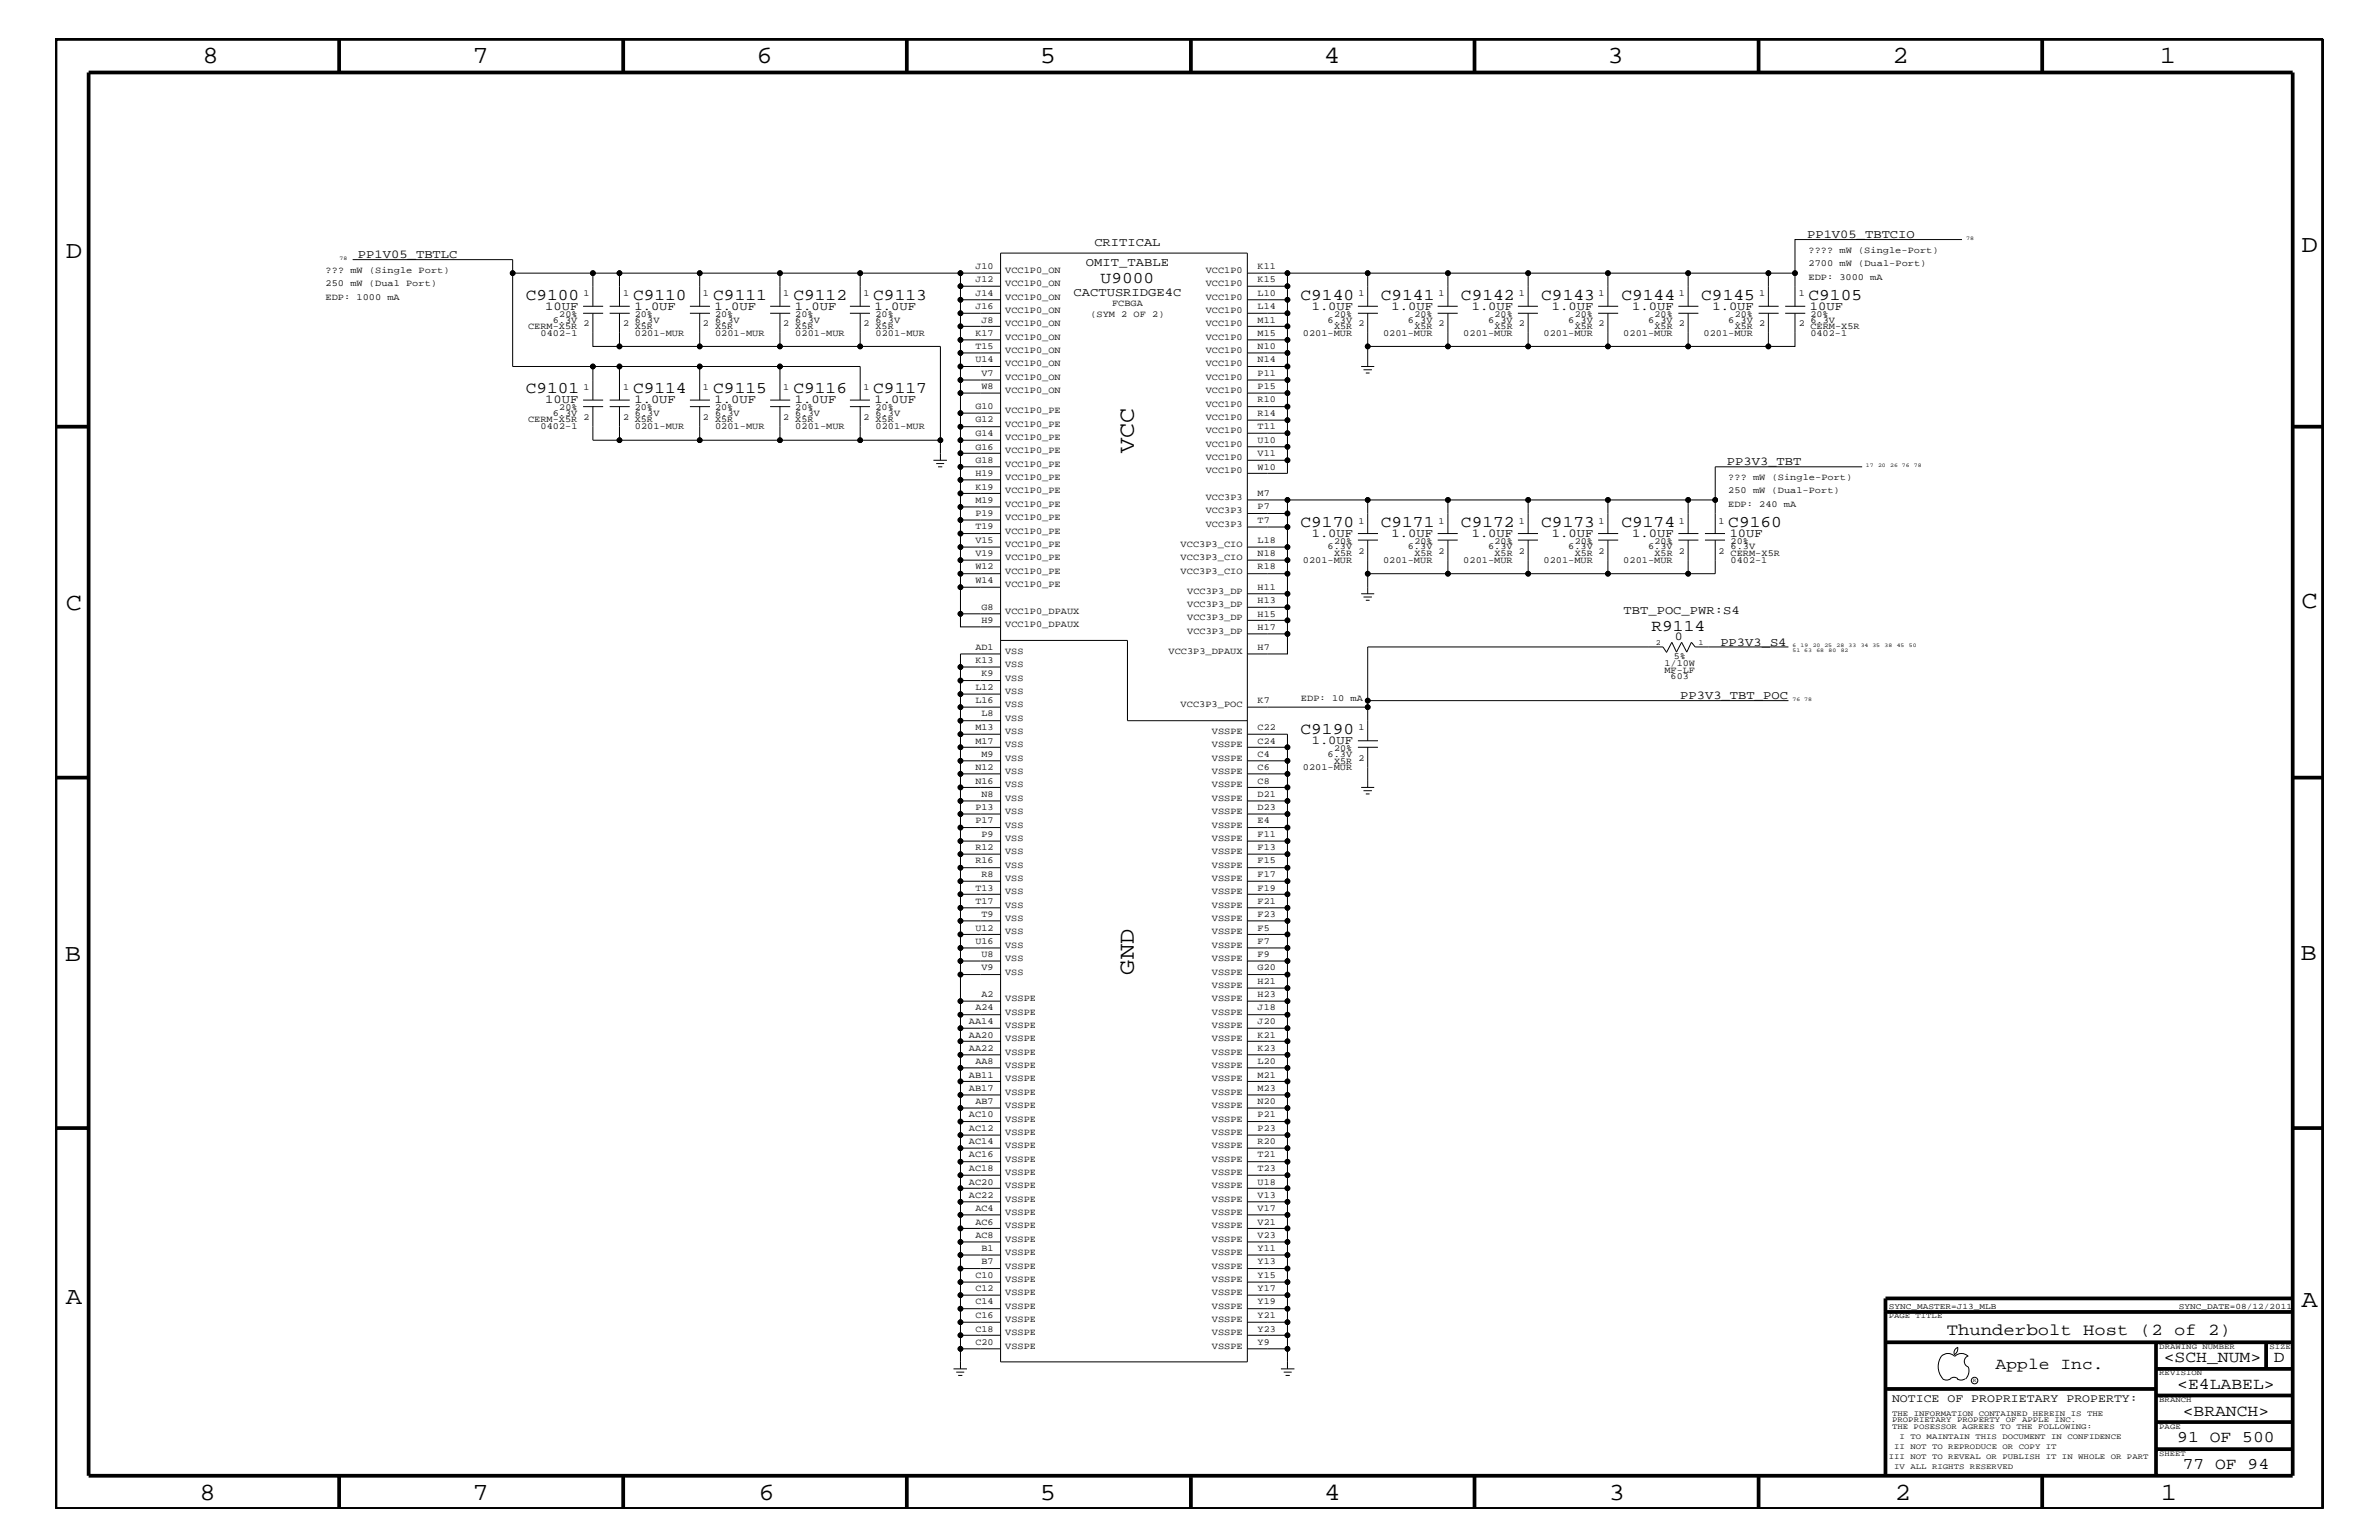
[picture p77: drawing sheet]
<svg xmlns="http://www.w3.org/2000/svg" width="432mm" height="279mm" viewBox="0 0 432 279" stroke-linecap="round" stroke-linejoin="round" font-family="sans-serif">
<defs><g id="words">
<g font-size="4.5">
<text x="36.7" y="11.5">8</text>
<text x="85.8" y="11.5">7</text>
<text x="137.3" y="11.5">6</text>
<text x="188.7" y="11.5">5</text>
<text x="240.3" y="11.5">4</text>
<text x="291.8" y="11.5">3</text>
<text x="343.5" y="11.5">2</text>
<text x="392" y="11.5">1</text>
<text x="11.9" y="46.8">D</text>
<text x="417.7" y="45.7">D</text>
<text x="11.9" y="110.6">C</text>
<text x="417.7" y="110.3">C</text>
<text x="11.8" y="174.3">B</text>
<text x="417.6" y="174.2">B</text>
<text x="11.9" y="236.7">A</text>
<text x="417.7" y="237.1">A</text>
<text x="36.2" y="272.1">8</text>
<text x="85.8" y="272.1">7</text>
<text x="137.7" y="272.1">6</text>
<text x="188.7" y="272.1">5</text>
<text x="240.4" y="272.1">4</text>
<text x="292" y="272.1">3</text>
<text x="343.9" y="272.1">2</text>
<text x="392.2" y="272.1">1</text>
</g>
<g font-size="4.1">
<text x="205.8" y="82.2" transform="rotate(-90 205.8 82.2)">VCC</text>
<text x="205.8" y="176.8" transform="rotate(-90 205.8 176.8)">GND</text>
</g>
<g font-size="3">
<text x="199.8" y="51.3">U9000</text>
<text x="95.4" y="54.4">C9100</text>
<text x="114.9" y="54.4">C9110</text>
<text x="129.5" y="54.4">C9111</text>
<text x="144" y="54.4">C9112</text>
<text x="158.5" y="54.4">C9113</text>
<text x="236.1" y="54.4">C9140</text>
<text x="250.6" y="54.4">C9141</text>
<text x="265.2" y="54.4">C9142</text>
<text x="279.7" y="54.4">C9143</text>
<text x="294.3" y="54.4">C9144</text>
<text x="308.8" y="54.4">C9145</text>
<text x="328.3" y="54.4">C9105</text>
<text x="95.4" y="71.3">C9101</text>
<text x="114.9" y="71.3">C9114</text>
<text x="129.5" y="71.3">C9115</text>
<text x="144" y="71.3">C9116</text>
<text x="158.5" y="71.3">C9117</text>
<text x="236.1" y="95.6">C9170</text>
<text x="250.6" y="95.6">C9171</text>
<text x="265.2" y="95.6">C9172</text>
<text x="279.7" y="95.6">C9173</text>
<text x="294.3" y="95.6">C9174</text>
<text x="313.7" y="95.6">C9160</text>
<text x="299.8" y="114.4">R9114</text>
<text x="236.1" y="133.2">C9190</text>
<text x="353.4" y="242.3">Thunderbolt Host (2 of 2)</text>
<text x="362.2" y="248.4">Apple Inc.</text>
<text x="392.7" y="247.1">&lt;SCH_NUM&gt;</text>
<text x="395.2" y="252">&lt;E4LABEL&gt;</text>
<text x="412.7" y="247.1">D</text>
<text x="396.2" y="256.8">&lt;BRANCH&gt;</text>
<text x="395.2" y="261.6">91 OF 500</text>
<text x="396.2" y="266.6">77 OF 94</text>
</g>
<g font-size="2.2">
<text x="64.9" y="46.8">PP1V05_TBTLC</text>
<text x="198.6" y="44.6">CRITICAL</text>
<text x="328" y="43.2">PP1V05_TBTCIO</text>
<text x="194.9" y="53.8">CACTUSRIDGE4C</text>
<text x="197.1" y="48.3">OMIT_TABLE</text>
<text x="99" y="56.2">10UF</text>
<text x="115.1" y="56.2">1.0UF</text>
<text x="129.7" y="56.2">1.0UF</text>
<text x="144.3" y="56.2">1.0UF</text>
<text x="158.7" y="56.2">1.0UF</text>
<text x="238.1" y="56.2">1.0UF</text>
<text x="252.6" y="56.2">1.0UF</text>
<text x="267.1" y="56.2">1.0UF</text>
<text x="281.7" y="56.2">1.0UF</text>
<text x="296.2" y="56.2">1.0UF</text>
<text x="310.8" y="56.2">1.0UF</text>
<text x="328.5" y="56.2">10UF</text>
<text x="99" y="73.2">10UF</text>
<text x="115.1" y="73.2">1.0UF</text>
<text x="129.7" y="73.2">1.0UF</text>
<text x="144.3" y="73.2">1.0UF</text>
<text x="158.7" y="73.2">1.0UF</text>
<text x="313.4" y="84.4">PP3V3_TBT</text>
<text x="238.1" y="97.4">1.0UF</text>
<text x="252.6" y="97.4">1.0UF</text>
<text x="267.1" y="97.4">1.0UF</text>
<text x="281.7" y="97.4">1.0UF</text>
<text x="296.2" y="97.4">1.0UF</text>
<text x="313.9" y="97.4">10UF</text>
<text x="294.7" y="111.4">TBT_POC_PWR:S4</text>
<text x="304" y="116.1">0</text>
<text x="312.3" y="117.2">PP3V3_S4</text>
<text x="305" y="126.9">PP3V3_TBT_POC</text>
<text x="238.1" y="135">1.0UF</text>
</g>
<text font-size="2.1" x="343.4" y="254.4">NOTICE OF PROPRIETARY PROPERTY:</text>
<g font-size="1.7">
<text x="328.3" y="45.9">???? mW (Single-Port)</text>
<text x="59.1" y="51.9">250 mW (Dual Port)</text>
<text x="59.1" y="49.6">??? mW (Single Port)</text>
<text x="105.9" y="53.8">1</text>
<text x="113.1" y="53.8">1</text>
<text x="127.6" y="53.8">1</text>
<text x="142.2" y="53.8">1</text>
<text x="156.7" y="53.8">1</text>
<text x="177" y="53.6">J14</text>
<text x="177" y="51.3">J12</text>
<text x="177" y="48.8">J10</text>
<text x="182.5" y="51.9">VCC1P0_ON</text>
<text x="182.5" y="49.6">VCC1P0_ON</text>
<text x="218.9" y="49.6">VCC1P0</text>
<text x="218.9" y="51.9">VCC1P0</text>
<text x="228.3" y="53.6">L10</text>
<text x="228.3" y="51.3">K15</text>
<text x="228.3" y="48.8">K11</text>
<text x="246.5" y="53.8">1</text>
<text x="261.1" y="53.8">1</text>
<text x="275.7" y="53.8">1</text>
<text x="290.2" y="53.8">1</text>
<text x="304.7" y="53.8">1</text>
<text x="319.3" y="53.8">1</text>
<text x="326.5" y="53.8">1</text>
<text x="328.3" y="50.7">EDP: 3000 mA</text>
<text x="328.3" y="48.3">2700 mW (Dual-Port)</text>
<text x="59.1" y="54.4">EDP: 1000 mA</text>
<text x="95.8" y="59.7">CERM-X5R</text>
<text x="100.3" y="58.5">6.3V</text>
<text x="101.5" y="57.4">20%</text>
<text x="105.9" y="59.2">2</text>
<text x="113.1" y="59.2">2</text>
<text x="115.2" y="59.7">X5R</text>
<text x="115.2" y="57.4">20%</text>
<text x="115.2" y="58.5">6.3V</text>
<text x="127.6" y="59.2">2</text>
<text x="129.8" y="59.7">X5R</text>
<text x="129.8" y="57.4">20%</text>
<text x="129.8" y="58.5">6.3V</text>
<text x="142.2" y="59.2">2</text>
<text x="144.4" y="59.7">X5R</text>
<text x="144.4" y="57.4">20%</text>
<text x="144.4" y="58.5">6.3V</text>
<text x="156.7" y="59.2">2</text>
<text x="158.9" y="59.7">X5R</text>
<text x="158.9" y="57.4">20%</text>
<text x="158.9" y="58.5">6.3V</text>
<text x="177" y="56.1">J16</text>
<text x="178.1" y="58.5">J8</text>
<text x="182.5" y="59.2">VCC1P0_ON</text>
<text x="182.5" y="56.8">VCC1P0_ON</text>
<text x="182.5" y="54.4">VCC1P0_ON</text>
<text x="197.9" y="57.4">(SYM 2 OF 2)</text>
<text x="201.8" y="55.6">FCBGA</text>
<text x="218.9" y="59.2">VCC1P0</text>
<text x="218.9" y="56.8">VCC1P0</text>
<text x="218.9" y="54.4">VCC1P0</text>
<text x="228.3" y="58.5">M11</text>
<text x="228.3" y="56.1">L14</text>
<text x="241" y="58.5">6.3V</text>
<text x="242.1" y="59.7">X5R</text>
<text x="242.1" y="57.4">20%</text>
<text x="246.5" y="59.2">2</text>
<text x="255.5" y="58.5">6.3V</text>
<text x="256.7" y="59.7">X5R</text>
<text x="256.7" y="57.4">20%</text>
<text x="261.1" y="59.2">2</text>
<text x="270.1" y="58.5">6.3V</text>
<text x="271.3" y="59.7">X5R</text>
<text x="271.3" y="57.4">20%</text>
<text x="275.7" y="59.2">2</text>
<text x="284.6" y="58.5">6.3V</text>
<text x="285.8" y="59.7">X5R</text>
<text x="285.8" y="57.4">20%</text>
<text x="290.2" y="59.2">2</text>
<text x="299.1" y="58.5">6.3V</text>
<text x="300.3" y="59.7">X5R</text>
<text x="300.3" y="57.4">20%</text>
<text x="304.7" y="59.2">2</text>
<text x="313.7" y="58.5">6.3V</text>
<text x="314.9" y="59.7">X5R</text>
<text x="314.9" y="57.4">20%</text>
<text x="319.3" y="59.2">2</text>
<text x="326.5" y="59.2">2</text>
<text x="328.6" y="59.7">CERM-X5R</text>
<text x="328.6" y="57.4">20%</text>
<text x="328.6" y="58.5">6.3V</text>
<text x="98.1" y="60.9">0402-1</text>
<text x="115.2" y="60.9">0201-MUR</text>
<text x="129.8" y="60.9">0201-MUR</text>
<text x="144.4" y="60.9">0201-MUR</text>
<text x="158.9" y="60.9">0201-MUR</text>
<text x="177" y="65.7">U14</text>
<text x="177" y="63.4">T15</text>
<text x="177" y="60.9">K17</text>
<text x="182.5" y="64">VCC1P0_ON</text>
<text x="182.5" y="61.7">VCC1P0_ON</text>
<text x="218.9" y="64">VCC1P0</text>
<text x="218.9" y="61.7">VCC1P0</text>
<text x="228.3" y="65.7">N14</text>
<text x="228.3" y="63.4">N10</text>
<text x="228.3" y="60.9">M15</text>
<text x="236.5" y="60.9">0201-MUR</text>
<text x="251" y="60.9">0201-MUR</text>
<text x="265.6" y="60.9">0201-MUR</text>
<text x="280.2" y="60.9">0201-MUR</text>
<text x="294.6" y="60.9">0201-MUR</text>
<text x="309.2" y="60.9">0201-MUR</text>
<text x="328.6" y="60.9">0402-1</text>
<text x="105.9" y="70.7">1</text>
<text x="113.1" y="70.7">1</text>
<text x="127.6" y="70.7">1</text>
<text x="142.2" y="70.7">1</text>
<text x="156.7" y="70.7">1</text>
<text x="178.1" y="70.6">W8</text>
<text x="178.1" y="68.2">V7</text>
<text x="182.5" y="71.3">VCC1P0_ON</text>
<text x="182.5" y="68.9">VCC1P0_ON</text>
<text x="182.5" y="66.5">VCC1P0_ON</text>
<text x="218.9" y="71.3">VCC1P0</text>
<text x="218.9" y="66.5">VCC1P0</text>
<text x="218.9" y="68.9">VCC1P0</text>
<text x="228.3" y="70.6">P15</text>
<text x="228.3" y="68.2">P11</text>
<text x="95.8" y="76.7">CERM-X5R</text>
<text x="98.1" y="77.9">0402-1</text>
<text x="100.3" y="75.5">6.3V</text>
<text x="101.5" y="74.4">20%</text>
<text x="105.9" y="76.2">2</text>
<text x="113.1" y="76.2">2</text>
<text x="115.2" y="76.7">X5R</text>
<text x="115.2" y="77.9">0201-MUR</text>
<text x="115.2" y="74.4">20%</text>
<text x="115.2" y="75.5">6.3V</text>
<text x="127.6" y="76.2">2</text>
<text x="129.8" y="76.7">X5R</text>
<text x="129.8" y="77.9">0201-MUR</text>
<text x="129.8" y="74.4">20%</text>
<text x="129.8" y="75.5">6.3V</text>
<text x="142.2" y="76.2">2</text>
<text x="144.4" y="76.7">X5R</text>
<text x="144.4" y="77.9">0201-MUR</text>
<text x="144.4" y="74.4">20%</text>
<text x="144.4" y="75.5">6.3V</text>
<text x="156.7" y="76.2">2</text>
<text x="158.9" y="76.7">X5R</text>
<text x="158.9" y="77.9">0201-MUR</text>
<text x="158.9" y="74.4">20%</text>
<text x="158.9" y="75.5">6.3V</text>
<text x="177" y="76.7">G12</text>
<text x="177" y="74.3">G10</text>
<text x="182.5" y="75">VCC1P0_PE</text>
<text x="182.5" y="77.4">VCC1P0_PE</text>
<text x="218.9" y="76.2">VCC1P0</text>
<text x="218.9" y="73.8">VCC1P0</text>
<text x="228.3" y="77.9">T11</text>
<text x="228.3" y="75.5">R14</text>
<text x="228.3" y="73">R10</text>
<text x="177" y="83.9">G18</text>
<text x="177" y="81.6">G16</text>
<text x="177" y="79.1">G14</text>
<text x="182.5" y="79.9">VCC1P0_PE</text>
<text x="182.5" y="82.2">VCC1P0_PE</text>
<text x="218.9" y="83.5">VCC1P0</text>
<text x="218.9" y="81.1">VCC1P0</text>
<text x="218.9" y="78.6">VCC1P0</text>
<text x="228.3" y="82.7">V11</text>
<text x="228.3" y="80.3">U10</text>
<text x="177" y="88.8">K19</text>
<text x="177" y="86.4">H19</text>
<text x="182.5" y="87.1">VCC1P0_PE</text>
<text x="182.5" y="84.7">VCC1P0_PE</text>
<text x="182.5" y="89.5">VCC1P0_PE</text>
<text x="218.9" y="85.9">VCC1P0</text>
<text x="228.3" y="85.2">W10</text>
<text x="313.7" y="89.5">250 mW (Dual-Port)</text>
<text x="313.7" y="87.1">??? mW (Single-Port)</text>
<text x="177" y="93.7">P19</text>
<text x="177" y="91.2">M19</text>
<text x="182.5" y="92">VCC1P0_PE</text>
<text x="182.5" y="94.3">VCC1P0_PE</text>
<text x="218.9" y="93.2">VCC3P3</text>
<text x="218.9" y="90.7">VCC3P3</text>
<text x="218.9" y="95.6">VCC3P3</text>
<text x="228.3" y="94.9">T7</text>
<text x="228.3" y="92.4">P7</text>
<text x="228.3" y="90">M7</text>
<text x="246.5" y="95">1</text>
<text x="261.1" y="95">1</text>
<text x="275.7" y="95">1</text>
<text x="290.2" y="95">1</text>
<text x="304.7" y="95">1</text>
<text x="311.9" y="95">1</text>
<text x="313.7" y="92">EDP: 240 mA</text>
<text x="177" y="96">T19</text>
<text x="177" y="101">V19</text>
<text x="177" y="98.5">V15</text>
<text x="182.5" y="96.8">VCC1P0_PE</text>
<text x="182.5" y="99.3">VCC1P0_PE</text>
<text x="182.5" y="101.6">VCC1P0_PE</text>
<text x="214.3" y="101.6">VCC3P3_CIO</text>
<text x="214.3" y="99.3">VCC3P3_CIO</text>
<text x="228.3" y="101">N18</text>
<text x="228.3" y="98.5">L18</text>
<text x="241" y="99.7">6.3V</text>
<text x="242.1" y="101">X5R</text>
<text x="242.1" y="98.7">20%</text>
<text x="246.5" y="100.4">2</text>
<text x="255.5" y="99.7">6.3V</text>
<text x="256.7" y="101">X5R</text>
<text x="256.7" y="98.7">20%</text>
<text x="261.1" y="100.4">2</text>
<text x="270.1" y="99.7">6.3V</text>
<text x="271.3" y="101">X5R</text>
<text x="271.3" y="98.7">20%</text>
<text x="275.7" y="100.4">2</text>
<text x="284.6" y="99.7">6.3V</text>
<text x="285.8" y="101">X5R</text>
<text x="285.8" y="98.7">20%</text>
<text x="290.2" y="100.4">2</text>
<text x="299.1" y="99.7">6.3V</text>
<text x="300.3" y="101">X5R</text>
<text x="300.3" y="98.7">20%</text>
<text x="304.7" y="100.4">2</text>
<text x="311.9" y="100.4">2</text>
<text x="314.1" y="101">CERM-X5R</text>
<text x="314.1" y="98.7">20%</text>
<text x="314.1" y="99.7">6.3V</text>
<text x="177" y="105.8">W14</text>
<text x="177" y="103.3">W12</text>
<text x="182.5" y="104.1">VCC1P0_PE</text>
<text x="182.5" y="106.5">VCC1P0_PE</text>
<text x="214.3" y="104.1">VCC3P3_CIO</text>
<text x="215.5" y="107.7">VCC3P3_DP</text>
<text x="228.3" y="107">H11</text>
<text x="228.3" y="103.3">R18</text>
<text x="236.5" y="102.1">0201-MUR</text>
<text x="251" y="102.1">0201-MUR</text>
<text x="265.6" y="102.1">0201-MUR</text>
<text x="280.2" y="102.1">0201-MUR</text>
<text x="294.6" y="102.1">0201-MUR</text>
<text x="314.1" y="102.1">0402-1</text>
<text x="178.1" y="113.1">H9</text>
<text x="178.1" y="110.6">G8</text>
<text x="182.5" y="113.7">VCC1P0_DPAUX</text>
<text x="182.5" y="111.4">VCC1P0_DPAUX</text>
<text x="215.5" y="110.2">VCC3P3_DP</text>
<text x="215.5" y="112.6">VCC3P3_DP</text>
<text x="228.3" y="111.9">H15</text>
<text x="228.3" y="109.4">H13</text>
<text x="177" y="117.9">AD1</text>
<text x="182.5" y="118.6">VSS</text>
<text x="212.1" y="118.6">VCC3P3_DPAUX</text>
<text x="215.5" y="115">VCC3P3_DP</text>
<text x="228.3" y="117.9">H7</text>
<text x="228.3" y="114.2">H17</text>
<text x="303.8" y="119.6">5%</text>
<text x="177" y="125.2">L12</text>
<text x="177" y="120.3">K13</text>
<text x="178.1" y="122.7">K9</text>
<text x="182.5" y="125.9">VSS</text>
<text x="182.5" y="121">VSS</text>
<text x="182.5" y="123.5">VSS</text>
<text x="302.1" y="120.8">1/10W</text>
<text x="302.1" y="122">MF-LF</text>
<text x="303.2" y="123.2">603</text>
<text x="177" y="127.6">L16</text>
<text x="178.1" y="130">L8</text>
<text x="182.5" y="130.8">VSS</text>
<text x="182.5" y="128.3">VSS</text>
<text x="214.3" y="128.3">VCC3P3_POC</text>
<text x="228.3" y="127.6">K7</text>
<text x="236.1" y="127.1">EDP: 10 mA</text>
<text x="177" y="134.9">M17</text>
<text x="177" y="132.4">M13</text>
<text x="178.1" y="137.3">M9</text>
<text x="182.5" y="135.6">VSS</text>
<text x="182.5" y="133.2">VSS</text>
<text x="220" y="133.2">VSSPE</text>
<text x="220" y="135.6">VSSPE</text>
<text x="228.3" y="137.3">C4</text>
<text x="228.3" y="134.9">C24</text>
<text x="228.3" y="132.4">C22</text>
<text x="241" y="137.3">6.3V</text>
<text x="242.1" y="136.2">20%</text>
<text x="246.5" y="132.5">1</text>
<text x="177" y="139.7">N12</text>
<text x="177" y="142.2">N16</text>
<text x="182.5" y="142.9">VSS</text>
<text x="182.5" y="138">VSS</text>
<text x="182.5" y="140.4">VSS</text>
<text x="220" y="138">VSSPE</text>
<text x="220" y="140.4">VSSPE</text>
<text x="220" y="142.9">VSSPE</text>
<text x="228.3" y="142.2">C8</text>
<text x="228.3" y="139.7">C6</text>
<text x="236.5" y="139.7">0201-MUR</text>
<text x="242.1" y="138.5">X5R</text>
<text x="246.5" y="138">2</text>
<text x="177" y="149.4">P17</text>
<text x="177" y="147">P13</text>
<text x="178.1" y="144.6">N8</text>
<text x="182.5" y="147.7">VSS</text>
<text x="182.5" y="145.3">VSS</text>
<text x="220" y="145.3">VSSPE</text>
<text x="220" y="147.7">VSSPE</text>
<text x="228.3" y="149.4">E4</text>
<text x="228.3" y="147">D23</text>
<text x="228.3" y="144.6">D21</text>
<text x="177" y="154.3">R12</text>
<text x="178.1" y="151.8">P9</text>
<text x="182.5" y="155">VSS</text>
<text x="182.5" y="152.6">VSS</text>
<text x="182.5" y="150.1">VSS</text>
<text x="220" y="150.1">VSSPE</text>
<text x="220" y="152.6">VSSPE</text>
<text x="220" y="155">VSSPE</text>
<text x="228.3" y="154.3">F13</text>
<text x="228.3" y="151.8">F11</text>
<text x="177" y="161.6">T13</text>
<text x="177" y="156.7">R16</text>
<text x="178.1" y="159.1">R8</text>
<text x="182.5" y="159.9">VSS</text>
<text x="182.5" y="157.4">VSS</text>
<text x="220" y="157.4">VSSPE</text>
<text x="220" y="159.9">VSSPE</text>
<text x="228.3" y="159.1">F17</text>
<text x="228.3" y="161.6">F19</text>
<text x="228.3" y="156.7">F15</text>
<text x="177" y="163.9">T17</text>
<text x="178.1" y="166.4">T9</text>
<text x="182.5" y="167.1">VSS</text>
<text x="182.5" y="162.2">VSS</text>
<text x="182.5" y="164.7">VSS</text>
<text x="220" y="164.7">VSSPE</text>
<text x="220" y="162.2">VSSPE</text>
<text x="220" y="167.1">VSSPE</text>
<text x="228.3" y="166.4">F23</text>
<text x="228.3" y="163.9">F21</text>
<text x="177" y="171.2">U16</text>
<text x="177" y="168.9">U12</text>
<text x="178.1" y="173.7">U8</text>
<text x="182.5" y="169.5">VSS</text>
<text x="182.5" y="172">VSS</text>
<text x="220" y="169.5">VSSPE</text>
<text x="220" y="172">VSSPE</text>
<text x="228.3" y="173.7">F9</text>
<text x="228.3" y="171.2">F7</text>
<text x="228.3" y="168.9">F5</text>
<text x="178.1" y="176.1">V9</text>
<text x="182.5" y="174.4">VSS</text>
<text x="182.5" y="176.8">VSS</text>
<text x="220" y="176.8">VSSPE</text>
<text x="220" y="174.4">VSSPE</text>
<text x="220" y="179.3">VSSPE</text>
<text x="228.3" y="178.5">H21</text>
<text x="228.3" y="176.1">G20</text>
<text x="175.9" y="185.8">AA14</text>
<text x="177" y="183.3">A24</text>
<text x="178.1" y="181">A2</text>
<text x="182.5" y="181.6">VSSPE</text>
<text x="182.5" y="184.1">VSSPE</text>
<text x="220" y="181.6">VSSPE</text>
<text x="220" y="184.1">VSSPE</text>
<text x="228.3" y="185.8">J20</text>
<text x="228.3" y="183.3">J18</text>
<text x="228.3" y="181">H23</text>
<text x="175.9" y="190.6">AA22</text>
<text x="175.9" y="188.2">AA20</text>
<text x="182.5" y="186.5">VSSPE</text>
<text x="182.5" y="188.9">VSSPE</text>
<text x="182.5" y="191.4">VSSPE</text>
<text x="220" y="186.5">VSSPE</text>
<text x="220" y="188.9">VSSPE</text>
<text x="220" y="191.4">VSSPE</text>
<text x="228.3" y="190.6">K23</text>
<text x="228.3" y="188.2">K21</text>
<text x="175.9" y="197.9">AB17</text>
<text x="175.9" y="195.5">AB11</text>
<text x="177" y="193.1">AA8</text>
<text x="182.5" y="193.7">VSSPE</text>
<text x="182.5" y="196.2">VSSPE</text>
<text x="220" y="193.7">VSSPE</text>
<text x="220" y="196.2">VSSPE</text>
<text x="228.3" y="197.9">M23</text>
<text x="228.3" y="195.5">M21</text>
<text x="228.3" y="193.1">L20</text>
<text x="175.9" y="202.7">AC10</text>
<text x="177" y="200.3">AB7</text>
<text x="182.5" y="201">VSSPE</text>
<text x="182.5" y="198.7">VSSPE</text>
<text x="182.5" y="203.5">VSSPE</text>
<text x="220" y="198.7">VSSPE</text>
<text x="220" y="201">VSSPE</text>
<text x="220" y="203.5">VSSPE</text>
<text x="228.3" y="202.7">P21</text>
<text x="228.3" y="200.3">N20</text>
<text x="175.9" y="207.6">AC14</text>
<text x="175.9" y="205.2">AC12</text>
<text x="182.5" y="208.3">VSSPE</text>
<text x="182.5" y="205.9">VSSPE</text>
<text x="220" y="205.9">VSSPE</text>
<text x="220" y="208.3">VSSPE</text>
<text x="228.3" y="207.6">R20</text>
<text x="228.3" y="205.2">P23</text>
<text x="175.9" y="214.9">AC20</text>
<text x="175.9" y="212.5">AC18</text>
<text x="175.9" y="210">AC16</text>
<text x="182.5" y="213.2">VSSPE</text>
<text x="182.5" y="215.6">VSSPE</text>
<text x="182.5" y="210.8">VSSPE</text>
<text x="220" y="210.8">VSSPE</text>
<text x="220" y="213.2">VSSPE</text>
<text x="220" y="215.6">VSSPE</text>
<text x="228.3" y="214.9">U18</text>
<text x="228.3" y="212.5">T23</text>
<text x="228.3" y="210">T21</text>
<text x="175.9" y="217.3">AC22</text>
<text x="177" y="219.7">AC4</text>
<text x="182.5" y="220.4">VSSPE</text>
<text x="182.5" y="218">VSSPE</text>
<text x="220" y="220.4">VSSPE</text>
<text x="220" y="218">VSSPE</text>
<text x="228.3" y="219.7">V17</text>
<text x="228.3" y="217.3">V13</text>
<text x="177" y="224.6">AC8</text>
<text x="177" y="222.2">AC6</text>
<text x="178.1" y="227">B1</text>
<text x="182.5" y="227.7">VSSPE</text>
<text x="182.5" y="225.3">VSSPE</text>
<text x="182.5" y="222.9">VSSPE</text>
<text x="220" y="222.9">VSSPE</text>
<text x="220" y="225.3">VSSPE</text>
<text x="220" y="227.7">VSSPE</text>
<text x="228.3" y="227">Y11</text>
<text x="228.3" y="224.6">V23</text>
<text x="228.3" y="222.2">V21</text>
<text x="177" y="231.8">C10</text>
<text x="178.1" y="229.4">B7</text>
<text x="182.5" y="232.6">VSSPE</text>
<text x="182.5" y="230.2">VSSPE</text>
<text x="220" y="230.2">VSSPE</text>
<text x="220" y="232.6">VSSPE</text>
<text x="228.3" y="231.8">Y15</text>
<text x="228.3" y="229.4">Y13</text>
<text x="177" y="239.1">C16</text>
<text x="177" y="236.7">C14</text>
<text x="177" y="234.3">C12</text>
<text x="182.5" y="237.4">VSSPE</text>
<text x="182.5" y="239.9">VSSPE</text>
<text x="182.5" y="235">VSSPE</text>
<text x="220" y="235">VSSPE</text>
<text x="220" y="237.4">VSSPE</text>
<text x="220" y="239.9">VSSPE</text>
<text x="228.3" y="239.1">Y21</text>
<text x="228.3" y="236.7">Y19</text>
<text x="228.3" y="234.3">Y17</text>
<text x="177" y="244">C20</text>
<text x="177" y="241.6">C18</text>
<text x="182.5" y="242.3">VSSPE</text>
<text x="182.5" y="244.7">VSSPE</text>
<text x="220" y="244.7">VSSPE</text>
<text x="220" y="242.3">VSSPE</text>
<text x="228.3" y="244">Y9</text>
<text x="228.3" y="241.6">Y23</text>
</g>
<g font-size="1.5">
<text x="342.8" y="237.4">SYNC_MASTER=J13_MLB</text>
<text x="395.5" y="237.4">SYNC_DATE=08/12/2011</text>
</g>
<g font-size="1.4">
<text x="300.6" y="117">2</text>
<text x="308.3" y="117">1</text>
<text x="342.8" y="239.2">PAGE TITLE</text>
<text x="391.9" y="244.7">DRAWING NUMBER</text>
<text x="411.9" y="244.7">SIZE</text>
<text x="391.9" y="249.5">REVISION</text>
<text x="343.4" y="256.8">THE INFORMATION CONTAINED HEREIN IS THE</text>
<text x="391.9" y="254.4">BRANCH</text>
<text x="343.4" y="258">PROPRIETARY PROPERTY OF APPLE INC.</text>
<text x="343.4" y="259.3">THE POSESSOR AGREES TO THE FOLLOWING:</text>
<text x="343.8" y="262.9">II NOT TO REPRODUCE OR COPY IT</text>
<text x="344.8" y="261.1">I TO MAINTAIN THIS DOCUMENT IN CONFIDENCE</text>
<text x="391.9" y="259.3">PAGE</text>
<text x="342.8" y="264.7">III NOT TO REVEAL OR PUBLISH IT IN WHOLE OR PART</text>
<text x="343.8" y="266.6">IV ALL RIGHTS RESERVED</text>
<text x="391.9" y="264.1">SHEET</text>
</g>
<g font-size="1">
<text x="61.6" y="47.1">78</text>
<text x="356.9" y="43.5">78</text>
<text x="338.7" y="84.7">17</text>
<text x="340.9" y="84.7">20</text>
<text x="343.1" y="84.7">26 76</text>
<text x="347.4" y="84.7">78</text>
<text x="325.4" y="117.4">6</text>
<text x="325.4" y="118.3">51 63</text>
<text x="326.8" y="117.4">19</text>
<text x="329" y="117.4">20 25</text>
<text x="329.7" y="118.3">68</text>
<text x="331.9" y="118.3">80</text>
<text x="333.3" y="117.4">28</text>
<text x="334.1" y="118.3">82</text>
<text x="335.5" y="117.4">33</text>
<text x="337.7" y="117.4">34 35</text>
<text x="342.1" y="117.4">38</text>
<text x="344.3" y="117.4">45</text>
<text x="346.5" y="117.4">50</text>
<text x="325.4" y="127.1">76 78</text>
<text x="358.1" y="250.7">R</text>
</g>
</g></defs>
<g fill="none" stroke="#000" stroke-width=".18">
<path d="M64 47.1h29v19.4h14.6M93 49.6h14.6v6M105.8 56.8h3.7M105.8 55.6h3.7M107.6 56.8v6.1h19.4M107.6 49.6h4.8v6M110.7 56.8h3.6M110.7 55.6h3.6M112.4 49.6h14.6v6M112.4 56.8v6.1M125.2 56.8h3.7M125.2 55.6h3.7"/>
<path d="M127 56.8v6.1h14.6M127 49.6h14.6v6M139.8 56.8h3.6M139.8 55.6h3.6M141.6 56.8v6.1h14.5M141.6 49.6h14.5v6M154.3 56.8h3.6M154.3 55.6h3.6M156.1 56.8v6.1h14.6v17h-14.6v-6.1M156.1 49.6h25.5M174.3 49.6v2.3h7.3M174.3 54.4v2.4h7.3"/>
<path d="M174.3 54.4h7.3M174.3 51.9v2.5M174.3 56.8v2.4M181.6 59.2h-7.3v2.5h7.3M181.6 45.9h44.8v201.2h-44.8zM226.4 59.2h7.3v2.5M226.4 54.4h7.3v4.8M226.4 51.9h7.3v2.5M226.4 49.6h7.3v2.3M226.4 56.8h7.3M233.7 49.6h14.5M246.5 56.8h3.6"/>
<path d="M246.5 55.6h3.6M248.2 49.6h14.6v6M248.2 49.6v6M248.2 56.8v9.7M260.9 56.8h3.7M260.9 55.6h3.7M262.8 56.8v6.1h14.6v-6.1M262.8 49.6h14.6v6M275.5 56.8h3.6M275.5 55.6h3.6M277.4 49.6h14.4v6M290.1 56.8h3.6"/>
<path d="M290.1 55.6h3.6M291.8 56.8v6.1h14.6v-6.1M291.8 49.6h14.6v6M304.6 56.8h3.7M304.6 55.6h3.7M306.4 49.6h14.6v6M319.2 56.8h3.6M319.2 55.6h3.6M321 56.8v6.1h4.8v-6.1M321 49.6h4.8M324 56.8h3.7M324 55.6h3.7"/>
<path d="M356.1 43.5h-30.3v12.1M105.8 73.8h3.7M105.8 72.6h3.7M107.6 73.8v6.1h4.8M110.7 73.8h3.6M110.7 72.6h3.6M112.4 73.8v6.1h14.6M112.4 66.5h-4.8v6.1M125.2 73.8h3.7M125.2 72.6h3.7M127 73.8v6.1h14.6M127 66.5h-14.6v6.1"/>
<path d="M139.8 73.8h3.6M139.8 72.6h3.6M141.6 72.6v-6.1h14.5v6.1M141.6 66.5h-14.6v6.1M141.6 79.9h14.5M141.6 73.8v6.1M154.3 73.8h3.6M154.3 72.6h3.6M170.7 79.9v3.6M174.3 61.7v2.3h7.3M174.3 64v2.5h7.3M174.3 66.5v2.4"/>
<path d="M174.3 71.3v3.7M174.3 77.4v2.5M181.6 79.9h-7.3v2.3h7.3M181.6 75h-7.3v2.4h7.3M181.6 68.9h-7.3v2.4h7.3M226.4 66.5h7.3M226.4 61.7h7.3M226.4 64h7.3M226.4 68.9h7.3M226.4 71.3h7.3M226.4 73.8h7.3M226.4 76.2h7.3"/>
<path d="M226.4 78.6h7.3M233.7 61.7v24.2h-7.3M247.1 66.5h2.3M247.5 67.1h1.5M247.9 67.7h.7M248.2 62.9h14.6M277.4 62.9h14.4M306.4 62.9h14.6M169.4 83.5h2.5M169.9 84.1h1.5M170.3 84.7h.7M174.3 82.2v2.5"/>
<path d="M174.3 87.1v2.4M174.3 92v2.3M174.3 96.8v2.5M181.6 99.3h-7.3v2.3h7.3M181.6 94.3h-7.3v2.5h7.3M181.6 89.5h-7.3v2.5h7.3M181.6 84.7h-7.3v2.4h7.3M226.4 99.3h7.3v2.3M226.4 95.6h7.3v3.7M226.4 90.7h7.3v2.5M226.4 81.1h7.3M226.4 83.5h7.3"/>
<path d="M226.4 93.2h7.3M233.7 90.7h14.5v6.1M233.7 93.2v2.4M246.5 98h3.6M246.5 96.8h3.6M248.2 98v9.7M248.2 90.7h29.2M260.9 98h3.7M260.9 96.8h3.7M262.8 98v6.1h14.6v-6.1M262.8 90.7v6.1M275.5 98h3.6"/>
<path d="M275.5 96.8h3.6M290.1 98h3.6M290.1 96.8h3.6M291.8 98v6.1h14.6v-6.1M291.8 90.7h-14.4v6.1M304.6 98h3.7M304.6 96.8h3.7M306.4 90.7h-14.6v6.1M309.5 98h3.6M309.5 96.8h3.6M311.3 90.7h-4.9v6.1M311.3 98v6.1h-4.9"/>
<path d="M338 84.7h-26.7v12.1M174.3 101.6v2.5M174.3 106.5v4.9M181.6 111.4h-7.3v2.3h7.3M181.6 104.1h-7.3v2.4h7.3M181.6 118.6h-7.3v2.4M181.6 116.2h23v14.6h21.8M226.4 115h7.3v3.6h-7.3M226.4 112.6h7.3v2.4M226.4 110.2h7.3v2.4M226.4 107.7h7.3v2.5M226.4 104.1h7.3v3.6"/>
<path d="M226.4 101.6h7.3v2.5M247.1 107.7h2.3M247.5 108.3h1.5M247.9 108.9h.7M248.2 104.1h14.6M277.4 104.1h14.4M302.5 118.4l-.7-1h-53.6v9.7h76.4M324.6 117.4h-16.9l-.7-.9-.8 1.8-1-1.8-.9 1.8-.9-1.8-.9 1.8M174.3 123.5v2.4M174.3 128.3v2.5M174.3 133.2v2.4M174.3 138v2.4"/>
<path d="M181.6 135.6h-7.3v2.4h7.3M181.6 130.8h-7.3v2.4h7.3M181.6 125.9h-7.3v2.4h7.3M181.6 121h-7.3v2.5h7.3M226.4 128.3h21.8v6.1M226.4 133.2h7.3v111.5M226.4 135.6h7.3M226.4 138h7.3M246.5 135.6h3.6M246.5 134.4h3.6M248.2 127.1v1.2M248.2 135.6v7.3"/>
<path d="M174.3 142.9v2.4M174.3 147.7v2.4M174.3 152.6v2.4M174.3 157.4v2.5M181.6 159.9h-7.3v2.3h7.3M181.6 155h-7.3v2.4h7.3M181.6 150.1h-7.3v2.5h7.3M181.6 145.3h-7.3v2.4h7.3M181.6 140.4h-7.3v2.5h7.3M226.4 140.4h7.3M226.4 142.9h7.3M226.4 145.3h7.3"/>
<path d="M226.4 150.1h7.3M226.4 147.7h7.3M226.4 152.6h7.3M226.4 155h7.3M226.4 157.4h7.3M226.4 159.9h7.3M247.1 142.9h2.3M247.5 143.5h1.5M247.9 144h.7M174.3 162.2v2.5M174.3 167.1v2.4M174.3 172v2.4"/>
<path d="M174.3 176.8v4.8M181.6 174.4h-7.3v2.4h7.3M181.6 169.5h-7.3v2.5h7.3M181.6 164.7h-7.3v2.4h7.3M226.4 162.2h7.3M226.4 164.7h7.3M226.4 167.1h7.3M226.4 169.5h7.3M226.4 172h7.3M226.4 174.4h7.3M226.4 176.8h7.3M226.4 179.3h7.3"/>
<path d="M174.3 184.1v2.4M174.3 188.9v2.5M174.3 193.7v2.5M174.3 198.7v2.3M181.6 196.2h-7.3v2.5h7.3M181.6 191.4h-7.3v2.3h7.3M181.6 186.5h-7.3v2.4h7.3M181.6 181.6h-7.3v2.5h7.3M226.4 181.6h7.3M226.4 184.1h7.3M226.4 186.5h7.3M226.4 188.9h7.3"/>
<path d="M226.4 191.4h7.3M226.4 193.7h7.3M226.4 196.2h7.3M226.4 198.7h7.3M174.3 203.5v2.4M174.3 208.3v2.5M174.3 213.2v2.4M174.3 218v2.4M181.6 215.6h-7.3v2.4h7.3M181.6 210.8h-7.3v2.4h7.3M181.6 205.9h-7.3v2.4h7.3M181.6 201h-7.3v2.5h7.3"/>
<path d="M226.4 201h7.3M226.4 203.5h7.3M226.4 205.9h7.3M226.4 208.3h7.3M226.4 210.8h7.3M226.4 213.2h7.3M226.4 218h7.3M226.4 215.6h7.3M174.3 222.9v2.4M174.3 227.7v2.5M174.3 232.6v2.4M174.3 237.4v2.5"/>
<path d="M181.6 239.9h-7.3v2.4M181.6 235h-7.3v2.4h7.3M181.6 230.2h-7.3v2.4h7.3M181.6 225.3h-7.3v2.4h7.3M181.6 220.4h-7.3v2.5h7.3M226.4 220.4h7.3M226.4 222.9h7.3M226.4 225.3h7.3M226.4 227.7h7.3M226.4 230.2h7.3M226.4 232.6h7.3M226.4 235h7.3"/>
<path d="M226.4 237.4h7.3M226.4 239.9h7.3M173.1 248.4h2.4M173.6 248.9h1.4M173.9 249.5h.8M181.6 244.7h-7.3v3.7M181.6 242.3h-7.3v2.4M226.4 244.7h7.3v3.7M226.4 242.3h7.3M232.5 248.4h2.5M233 248.9h1.4M233.3 249.5h.8"/>
<path d="M352.3 246.1a1.72 1.72 0 0 1 2.5 0 1.69 1.69 0 0 1 2.4 0M352.4 246a3.2 3.2 0 0 0 .4 4.3l.8 .1 .4-.2M354 250.2l.7-.3 .7 .3M355.2 250.2l.7 .2 .7-.2M355.3 244.4v.3a1.18 1.18 0 0 1-.6 1.1M355.4 244.4a.99 .99 0 0 0-.6 1.4M357.2 246a1.04 1.04 0 0 0-.7 1 1.04 1.04 0 0 0 .7 1M357.3 248l.1 .7a2.11 2.11 0 0 1-.6 1.5"/>
<circle cx="93" cy="49.6" r=".42"/>
<circle cx="107.6" cy="49.6" r=".42"/>
<circle cx="112.4" cy="49.6" r=".42"/>
<circle cx="127" cy="49.6" r=".42"/>
<circle cx="141.6" cy="49.6" r=".42"/>
<circle cx="156.1" cy="49.6" r=".42"/>
<circle cx="174.3" cy="49.6" r=".42"/>
<circle cx="174.3" cy="56.8" r=".42"/>
<circle cx="174.3" cy="54.4" r=".42"/>
<circle cx="174.3" cy="51.9" r=".42"/>
<circle cx="174.3" cy="59.2" r=".42"/>
<circle cx="233.7" cy="56.8" r=".42"/>
<circle cx="233.7" cy="49.6" r=".42"/>
<circle cx="233.7" cy="59.2" r=".42"/>
<circle cx="233.7" cy="54.4" r=".42"/>
<circle cx="233.7" cy="51.9" r=".42"/>
<circle cx="248.2" cy="49.6" r=".42"/>
<circle cx="262.8" cy="49.6" r=".42"/>
<circle cx="277.4" cy="49.6" r=".42"/>
<circle cx="291.8" cy="49.6" r=".42"/>
<circle cx="306.4" cy="49.6" r=".42"/>
<circle cx="321" cy="49.6" r=".42"/>
<circle cx="325.8" cy="49.6" r=".42"/>
<circle cx="107.6" cy="66.5" r=".42"/>
<circle cx="112.4" cy="66.5" r=".42"/>
<circle cx="112.4" cy="79.9" r=".42"/>
<circle cx="112.4" cy="62.9" r=".42"/>
<circle cx="127" cy="66.5" r=".42"/>
<circle cx="127" cy="62.9" r=".42"/>
<circle cx="127" cy="79.9" r=".42"/>
<circle cx="141.6" cy="66.5" r=".42"/>
<circle cx="141.6" cy="62.9" r=".42"/>
<circle cx="141.6" cy="79.9" r=".42"/>
<circle cx="156.1" cy="79.9" r=".42"/>
<circle cx="156.1" cy="62.9" r=".42"/>
<circle cx="170.7" cy="79.9" r=".42"/>
<circle cx="174.3" cy="64" r=".42"/>
<circle cx="174.3" cy="66.5" r=".42"/>
<circle cx="174.3" cy="75" r=".42"/>
<circle cx="174.3" cy="77.4" r=".42"/>
<circle cx="174.3" cy="61.7" r=".42"/>
<circle cx="174.3" cy="79.9" r=".42"/>
<circle cx="174.3" cy="71.3" r=".42"/>
<circle cx="174.3" cy="68.9" r=".42"/>
<circle cx="233.7" cy="66.5" r=".42"/>
<circle cx="233.7" cy="73.8" r=".42"/>
<circle cx="233.7" cy="76.2" r=".42"/>
<circle cx="233.7" cy="64" r=".42"/>
<circle cx="233.7" cy="68.9" r=".42"/>
<circle cx="233.7" cy="71.3" r=".42"/>
<circle cx="233.7" cy="78.6" r=".42"/>
<circle cx="233.7" cy="61.7" r=".42"/>
<circle cx="248.2" cy="62.9" r=".42"/>
<circle cx="262.8" cy="62.9" r=".42"/>
<circle cx="277.4" cy="62.9" r=".42"/>
<circle cx="291.8" cy="62.9" r=".42"/>
<circle cx="306.4" cy="62.9" r=".42"/>
<circle cx="321" cy="62.9" r=".42"/>
<circle cx="174.3" cy="84.7" r=".42"/>
<circle cx="174.3" cy="92" r=".42"/>
<circle cx="174.3" cy="82.2" r=".42"/>
<circle cx="174.3" cy="94.3" r=".42"/>
<circle cx="174.3" cy="96.8" r=".42"/>
<circle cx="174.3" cy="99.3" r=".42"/>
<circle cx="174.3" cy="89.5" r=".42"/>
<circle cx="174.3" cy="87.1" r=".42"/>
<circle cx="233.7" cy="93.2" r=".42"/>
<circle cx="233.7" cy="90.7" r=".42"/>
<circle cx="233.7" cy="83.5" r=".42"/>
<circle cx="233.7" cy="95.6" r=".42"/>
<circle cx="233.7" cy="99.3" r=".42"/>
<circle cx="233.7" cy="81.1" r=".42"/>
<circle cx="248.2" cy="90.7" r=".42"/>
<circle cx="262.8" cy="90.7" r=".42"/>
<circle cx="277.4" cy="90.7" r=".42"/>
<circle cx="291.8" cy="90.7" r=".42"/>
<circle cx="306.4" cy="90.7" r=".42"/>
<circle cx="311.3" cy="90.7" r=".42"/>
<circle cx="174.3" cy="111.4" r=".42"/>
<circle cx="174.3" cy="101.6" r=".42"/>
<circle cx="174.3" cy="104.1" r=".42"/>
<circle cx="174.3" cy="106.5" r=".42"/>
<circle cx="233.7" cy="101.6" r=".42"/>
<circle cx="233.7" cy="110.2" r=".42"/>
<circle cx="233.7" cy="107.7" r=".42"/>
<circle cx="233.7" cy="104.1" r=".42"/>
<circle cx="233.7" cy="112.6" r=".42"/>
<circle cx="233.7" cy="115" r=".42"/>
<circle cx="248.2" cy="104.1" r=".42"/>
<circle cx="262.8" cy="104.1" r=".42"/>
<circle cx="277.4" cy="104.1" r=".42"/>
<circle cx="291.8" cy="104.1" r=".42"/>
<circle cx="306.4" cy="104.1" r=".42"/>
<circle cx="174.3" cy="128.3" r=".42"/>
<circle cx="174.3" cy="135.6" r=".42"/>
<circle cx="174.3" cy="138" r=".42"/>
<circle cx="174.3" cy="133.2" r=".42"/>
<circle cx="174.3" cy="125.9" r=".42"/>
<circle cx="174.3" cy="123.5" r=".42"/>
<circle cx="174.3" cy="130.8" r=".42"/>
<circle cx="174.3" cy="121" r=".42"/>
<circle cx="233.7" cy="135.6" r=".42"/>
<circle cx="233.7" cy="138" r=".42"/>
<circle cx="248.2" cy="127.1" r=".42"/>
<circle cx="248.2" cy="128.3" r=".42"/>
<circle cx="174.3" cy="155" r=".42"/>
<circle cx="174.3" cy="152.6" r=".42"/>
<circle cx="174.3" cy="157.4" r=".42"/>
<circle cx="174.3" cy="145.3" r=".42"/>
<circle cx="174.3" cy="147.7" r=".42"/>
<circle cx="174.3" cy="142.9" r=".42"/>
<circle cx="174.3" cy="150.1" r=".42"/>
<circle cx="174.3" cy="140.4" r=".42"/>
<circle cx="174.3" cy="159.9" r=".42"/>
<circle cx="233.7" cy="145.3" r=".42"/>
<circle cx="233.7" cy="157.4" r=".42"/>
<circle cx="233.7" cy="142.9" r=".42"/>
<circle cx="233.7" cy="152.6" r=".42"/>
<circle cx="233.7" cy="147.7" r=".42"/>
<circle cx="233.7" cy="155" r=".42"/>
<circle cx="233.7" cy="159.9" r=".42"/>
<circle cx="233.7" cy="150.1" r=".42"/>
<circle cx="233.7" cy="140.4" r=".42"/>
<circle cx="174.3" cy="162.2" r=".42"/>
<circle cx="174.3" cy="169.5" r=".42"/>
<circle cx="174.3" cy="174.4" r=".42"/>
<circle cx="174.3" cy="164.7" r=".42"/>
<circle cx="174.3" cy="172" r=".42"/>
<circle cx="174.3" cy="176.8" r=".42"/>
<circle cx="174.3" cy="167.1" r=".42"/>
<circle cx="233.7" cy="162.2" r=".42"/>
<circle cx="233.7" cy="179.3" r=".42"/>
<circle cx="233.7" cy="172" r=".42"/>
<circle cx="233.7" cy="174.4" r=".42"/>
<circle cx="233.7" cy="164.7" r=".42"/>
<circle cx="233.7" cy="169.5" r=".42"/>
<circle cx="233.7" cy="176.8" r=".42"/>
<circle cx="233.7" cy="167.1" r=".42"/>
<circle cx="174.3" cy="191.4" r=".42"/>
<circle cx="174.3" cy="188.9" r=".42"/>
<circle cx="174.3" cy="181.6" r=".42"/>
<circle cx="174.3" cy="198.7" r=".42"/>
<circle cx="174.3" cy="184.1" r=".42"/>
<circle cx="174.3" cy="196.2" r=".42"/>
<circle cx="174.3" cy="186.5" r=".42"/>
<circle cx="174.3" cy="193.7" r=".42"/>
<circle cx="233.7" cy="196.2" r=".42"/>
<circle cx="233.7" cy="198.7" r=".42"/>
<circle cx="233.7" cy="184.1" r=".42"/>
<circle cx="233.7" cy="188.9" r=".42"/>
<circle cx="233.7" cy="181.6" r=".42"/>
<circle cx="233.7" cy="191.4" r=".42"/>
<circle cx="233.7" cy="193.7" r=".42"/>
<circle cx="233.7" cy="186.5" r=".42"/>
<circle cx="174.3" cy="201" r=".42"/>
<circle cx="174.3" cy="215.6" r=".42"/>
<circle cx="174.3" cy="208.3" r=".42"/>
<circle cx="174.3" cy="210.8" r=".42"/>
<circle cx="174.3" cy="205.9" r=".42"/>
<circle cx="174.3" cy="218" r=".42"/>
<circle cx="174.3" cy="213.2" r=".42"/>
<circle cx="174.3" cy="203.5" r=".42"/>
<circle cx="233.7" cy="218" r=".42"/>
<circle cx="233.7" cy="215.6" r=".42"/>
<circle cx="233.7" cy="208.3" r=".42"/>
<circle cx="233.7" cy="210.8" r=".42"/>
<circle cx="233.7" cy="201" r=".42"/>
<circle cx="233.7" cy="205.9" r=".42"/>
<circle cx="233.7" cy="213.2" r=".42"/>
<circle cx="233.7" cy="203.5" r=".42"/>
<circle cx="174.3" cy="225.3" r=".42"/>
<circle cx="174.3" cy="237.4" r=".42"/>
<circle cx="174.3" cy="230.2" r=".42"/>
<circle cx="174.3" cy="222.9" r=".42"/>
<circle cx="174.3" cy="235" r=".42"/>
<circle cx="174.3" cy="227.7" r=".42"/>
<circle cx="174.3" cy="220.4" r=".42"/>
<circle cx="174.3" cy="239.9" r=".42"/>
<circle cx="174.3" cy="232.6" r=".42"/>
<circle cx="233.7" cy="222.9" r=".42"/>
<circle cx="233.7" cy="237.4" r=".42"/>
<circle cx="233.7" cy="230.2" r=".42"/>
<circle cx="233.7" cy="235" r=".42"/>
<circle cx="233.7" cy="227.7" r=".42"/>
<circle cx="233.7" cy="220.4" r=".42"/>
<circle cx="233.7" cy="232.6" r=".42"/>
<circle cx="233.7" cy="225.3" r=".42"/>
<circle cx="233.7" cy="239.9" r=".42"/>
<circle cx="174.3" cy="242.3" r=".42"/>
<circle cx="174.3" cy="244.7" r=".42"/>
<circle cx="233.7" cy="242.3" r=".42"/>
<circle cx="233.7" cy="244.7" r=".42"/>
<circle cx="358.4" cy="250.5" r=".59"/>
</g>
<g fill="none" stroke="#000" stroke-width=".68" stroke-linecap="butt">
<path d="M10.1 7.1h411.5v266.7h-411.5zM16.1 13.2h400v254.5h-400zM61.6 7.1v6.1M113.1 7.1v6.1M164.6 7.1v6.1M216.2 7.1v6.1M267.6 7.1v6.1M319.2 7.1v6.1M370.7 7.1v6.1M10.1 77.4h6M416.1 77.4h5.5M10.1 141.1h6"/>
<path d="M416.1 141.1h5.5M10.1 204.7h6M416.1 204.7h5.5M342.2 238h73.9M416.1 235.6h-73.9v32.1M342.2 243.5h73.9M342.2 252h49.1M391.3 248.4h24.8M391.3 243.5v24.2M391.3 258h24.8M391.3 253.2h24.8M411.3 243.5v4.9"/>
<path d="M61.6 267.7v6.1M113.1 267.7v6.1M164.6 267.7v6.1M216.2 268v5.8M267.6 267.7v6.1M319.2 267.7v6.1M370.7 267.7v6.1M391.3 262.9h24.8"/>
</g>
<g fill="#000">
<circle cx="93" cy="49.6" r=".42"/>
<circle cx="107.6" cy="49.6" r=".42"/>
<circle cx="112.4" cy="49.6" r=".42"/>
<circle cx="127" cy="49.6" r=".42"/>
<circle cx="141.6" cy="49.6" r=".42"/>
<circle cx="156.1" cy="49.6" r=".42"/>
<circle cx="174.3" cy="49.6" r=".42"/>
<circle cx="174.3" cy="56.8" r=".42"/>
<circle cx="174.3" cy="54.4" r=".42"/>
<circle cx="174.3" cy="51.9" r=".42"/>
<circle cx="174.3" cy="59.2" r=".42"/>
<circle cx="233.7" cy="56.8" r=".42"/>
<circle cx="233.7" cy="49.6" r=".42"/>
<circle cx="233.7" cy="59.2" r=".42"/>
<circle cx="233.7" cy="54.4" r=".42"/>
<circle cx="233.7" cy="51.9" r=".42"/>
<circle cx="248.2" cy="49.6" r=".42"/>
<circle cx="262.8" cy="49.6" r=".42"/>
<circle cx="277.4" cy="49.6" r=".42"/>
<circle cx="291.8" cy="49.6" r=".42"/>
<circle cx="306.4" cy="49.6" r=".42"/>
<circle cx="321" cy="49.6" r=".42"/>
<circle cx="325.8" cy="49.6" r=".42"/>
<circle cx="107.6" cy="66.5" r=".42"/>
<circle cx="112.4" cy="66.5" r=".42"/>
<circle cx="112.4" cy="79.9" r=".42"/>
<circle cx="112.4" cy="62.9" r=".42"/>
<circle cx="127" cy="66.5" r=".42"/>
<circle cx="127" cy="62.9" r=".42"/>
<circle cx="127" cy="79.9" r=".42"/>
<circle cx="141.6" cy="66.5" r=".42"/>
<circle cx="141.6" cy="62.9" r=".42"/>
<circle cx="141.6" cy="79.9" r=".42"/>
<circle cx="156.1" cy="79.9" r=".42"/>
<circle cx="156.1" cy="62.9" r=".42"/>
<circle cx="170.7" cy="79.9" r=".42"/>
<circle cx="174.3" cy="64" r=".42"/>
<circle cx="174.3" cy="66.5" r=".42"/>
<circle cx="174.3" cy="75" r=".42"/>
<circle cx="174.3" cy="77.4" r=".42"/>
<circle cx="174.3" cy="61.7" r=".42"/>
<circle cx="174.3" cy="79.9" r=".42"/>
<circle cx="174.3" cy="71.3" r=".42"/>
<circle cx="174.3" cy="68.9" r=".42"/>
<circle cx="233.7" cy="66.5" r=".42"/>
<circle cx="233.7" cy="73.8" r=".42"/>
<circle cx="233.7" cy="76.2" r=".42"/>
<circle cx="233.7" cy="64" r=".42"/>
<circle cx="233.7" cy="68.9" r=".42"/>
<circle cx="233.7" cy="71.3" r=".42"/>
<circle cx="233.7" cy="78.6" r=".42"/>
<circle cx="233.7" cy="61.7" r=".42"/>
<circle cx="248.2" cy="62.9" r=".42"/>
<circle cx="262.8" cy="62.9" r=".42"/>
<circle cx="277.4" cy="62.9" r=".42"/>
<circle cx="291.8" cy="62.9" r=".42"/>
<circle cx="306.4" cy="62.9" r=".42"/>
<circle cx="321" cy="62.9" r=".42"/>
<circle cx="174.3" cy="84.7" r=".42"/>
<circle cx="174.3" cy="92" r=".42"/>
<circle cx="174.3" cy="82.2" r=".42"/>
<circle cx="174.3" cy="94.3" r=".42"/>
<circle cx="174.3" cy="96.8" r=".42"/>
<circle cx="174.3" cy="99.3" r=".42"/>
<circle cx="174.3" cy="89.5" r=".42"/>
<circle cx="174.3" cy="87.1" r=".42"/>
<circle cx="233.7" cy="93.2" r=".42"/>
<circle cx="233.7" cy="90.7" r=".42"/>
<circle cx="233.7" cy="83.5" r=".42"/>
<circle cx="233.7" cy="95.6" r=".42"/>
<circle cx="233.7" cy="99.3" r=".42"/>
<circle cx="233.7" cy="81.1" r=".42"/>
<circle cx="248.2" cy="90.7" r=".42"/>
<circle cx="262.8" cy="90.7" r=".42"/>
<circle cx="277.4" cy="90.7" r=".42"/>
<circle cx="291.8" cy="90.7" r=".42"/>
<circle cx="306.4" cy="90.7" r=".42"/>
<circle cx="311.3" cy="90.7" r=".42"/>
<circle cx="174.3" cy="111.4" r=".42"/>
<circle cx="174.3" cy="101.6" r=".42"/>
<circle cx="174.3" cy="104.1" r=".42"/>
<circle cx="174.3" cy="106.5" r=".42"/>
<circle cx="233.7" cy="101.6" r=".42"/>
<circle cx="233.7" cy="110.2" r=".42"/>
<circle cx="233.7" cy="107.7" r=".42"/>
<circle cx="233.7" cy="104.1" r=".42"/>
<circle cx="233.7" cy="112.6" r=".42"/>
<circle cx="233.7" cy="115" r=".42"/>
<circle cx="248.2" cy="104.1" r=".42"/>
<circle cx="262.8" cy="104.1" r=".42"/>
<circle cx="277.4" cy="104.1" r=".42"/>
<circle cx="291.8" cy="104.1" r=".42"/>
<circle cx="306.4" cy="104.1" r=".42"/>
<circle cx="174.3" cy="128.3" r=".42"/>
<circle cx="174.3" cy="135.6" r=".42"/>
<circle cx="174.3" cy="138" r=".42"/>
<circle cx="174.3" cy="133.2" r=".42"/>
<circle cx="174.3" cy="125.9" r=".42"/>
<circle cx="174.3" cy="123.5" r=".42"/>
<circle cx="174.3" cy="130.8" r=".42"/>
<circle cx="174.3" cy="121" r=".42"/>
<circle cx="233.7" cy="135.6" r=".42"/>
<circle cx="233.7" cy="138" r=".42"/>
<circle cx="248.2" cy="127.1" r=".42"/>
<circle cx="248.2" cy="128.3" r=".42"/>
<circle cx="174.3" cy="155" r=".42"/>
<circle cx="174.3" cy="152.6" r=".42"/>
<circle cx="174.3" cy="157.4" r=".42"/>
<circle cx="174.3" cy="145.3" r=".42"/>
<circle cx="174.3" cy="147.7" r=".42"/>
<circle cx="174.3" cy="142.9" r=".42"/>
<circle cx="174.3" cy="150.1" r=".42"/>
<circle cx="174.3" cy="140.4" r=".42"/>
<circle cx="174.3" cy="159.9" r=".42"/>
<circle cx="233.7" cy="145.3" r=".42"/>
<circle cx="233.7" cy="157.4" r=".42"/>
<circle cx="233.7" cy="142.9" r=".42"/>
<circle cx="233.7" cy="152.6" r=".42"/>
<circle cx="233.7" cy="147.7" r=".42"/>
<circle cx="233.7" cy="155" r=".42"/>
<circle cx="233.7" cy="159.9" r=".42"/>
<circle cx="233.7" cy="150.1" r=".42"/>
<circle cx="233.7" cy="140.4" r=".42"/>
<circle cx="174.3" cy="162.2" r=".42"/>
<circle cx="174.3" cy="169.5" r=".42"/>
<circle cx="174.3" cy="174.4" r=".42"/>
<circle cx="174.3" cy="164.7" r=".42"/>
<circle cx="174.3" cy="172" r=".42"/>
<circle cx="174.3" cy="176.8" r=".42"/>
<circle cx="174.3" cy="167.1" r=".42"/>
<circle cx="233.7" cy="162.2" r=".42"/>
<circle cx="233.7" cy="179.3" r=".42"/>
<circle cx="233.7" cy="172" r=".42"/>
<circle cx="233.7" cy="174.4" r=".42"/>
<circle cx="233.7" cy="164.7" r=".42"/>
<circle cx="233.7" cy="169.5" r=".42"/>
<circle cx="233.7" cy="176.8" r=".42"/>
<circle cx="233.7" cy="167.1" r=".42"/>
<circle cx="174.3" cy="191.4" r=".42"/>
<circle cx="174.3" cy="188.9" r=".42"/>
<circle cx="174.3" cy="181.6" r=".42"/>
<circle cx="174.3" cy="198.7" r=".42"/>
<circle cx="174.3" cy="184.1" r=".42"/>
<circle cx="174.3" cy="196.2" r=".42"/>
<circle cx="174.3" cy="186.5" r=".42"/>
<circle cx="174.3" cy="193.7" r=".42"/>
<circle cx="233.7" cy="196.2" r=".42"/>
<circle cx="233.7" cy="198.7" r=".42"/>
<circle cx="233.7" cy="184.1" r=".42"/>
<circle cx="233.7" cy="188.9" r=".42"/>
<circle cx="233.7" cy="181.6" r=".42"/>
<circle cx="233.7" cy="191.4" r=".42"/>
<circle cx="233.7" cy="193.7" r=".42"/>
<circle cx="233.7" cy="186.5" r=".42"/>
<circle cx="174.3" cy="201" r=".42"/>
<circle cx="174.3" cy="215.6" r=".42"/>
<circle cx="174.3" cy="208.3" r=".42"/>
<circle cx="174.3" cy="210.8" r=".42"/>
<circle cx="174.3" cy="205.9" r=".42"/>
<circle cx="174.3" cy="218" r=".42"/>
<circle cx="174.3" cy="213.2" r=".42"/>
<circle cx="174.3" cy="203.5" r=".42"/>
<circle cx="233.7" cy="218" r=".42"/>
<circle cx="233.7" cy="215.6" r=".42"/>
<circle cx="233.7" cy="208.3" r=".42"/>
<circle cx="233.7" cy="210.8" r=".42"/>
<circle cx="233.7" cy="201" r=".42"/>
<circle cx="233.7" cy="205.9" r=".42"/>
<circle cx="233.7" cy="213.2" r=".42"/>
<circle cx="233.7" cy="203.5" r=".42"/>
<circle cx="174.3" cy="225.3" r=".42"/>
<circle cx="174.3" cy="237.4" r=".42"/>
<circle cx="174.3" cy="230.2" r=".42"/>
<circle cx="174.3" cy="222.9" r=".42"/>
<circle cx="174.3" cy="235" r=".42"/>
<circle cx="174.3" cy="227.7" r=".42"/>
<circle cx="174.3" cy="220.4" r=".42"/>
<circle cx="174.3" cy="239.9" r=".42"/>
<circle cx="174.3" cy="232.6" r=".42"/>
<circle cx="233.7" cy="222.9" r=".42"/>
<circle cx="233.7" cy="237.4" r=".42"/>
<circle cx="233.7" cy="230.2" r=".42"/>
<circle cx="233.7" cy="235" r=".42"/>
<circle cx="233.7" cy="227.7" r=".42"/>
<circle cx="233.7" cy="220.4" r=".42"/>
<circle cx="233.7" cy="232.6" r=".42"/>
<circle cx="233.7" cy="225.3" r=".42"/>
<circle cx="233.7" cy="239.9" r=".42"/>
<circle cx="174.3" cy="242.3" r=".42"/>
<circle cx="174.3" cy="244.7" r=".42"/>
<circle cx="233.7" cy="242.3" r=".42"/>
<circle cx="233.7" cy="244.7" r=".42"/>
</g>
<use href="#words"/>
</svg>
